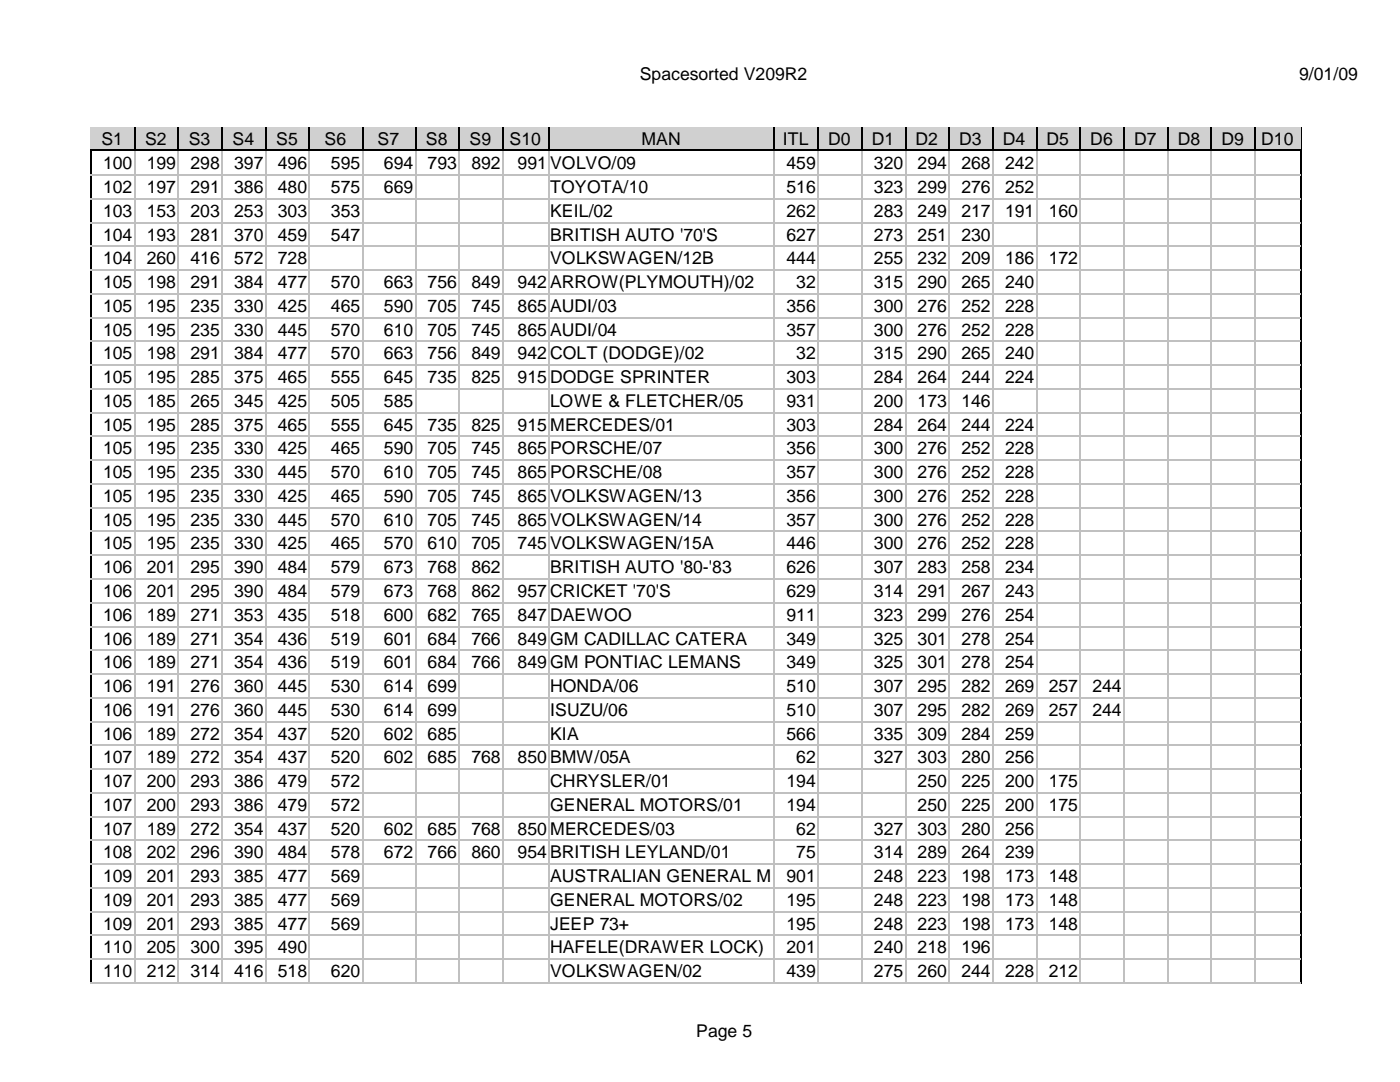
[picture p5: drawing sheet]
<svg xmlns="http://www.w3.org/2000/svg" width="279mm" height="216mm" viewBox="0 0 279 216" stroke-linecap="round" stroke-linejoin="round" font-family="sans-serif">
<defs><g id="words">
<g font-size="3.5">
<text x="127.7" y="16">Spacesorted V209R2</text>
<text x="259.2" y="16">9/01/09</text>
<text x="20.2" y="29">S1</text>
<text x="29" y="29">S2</text>
<text x="37.7" y="29">S3</text>
<text x="46.4" y="29">S4</text>
<text x="55.1" y="29">S5</text>
<text x="64.8" y="29">S6</text>
<text x="75.4" y="29">S7</text>
<text x="85" y="29">S8</text>
<text x="93.7" y="29">S9</text>
<text x="101.7" y="29">S10</text>
<text x="128" y="29">MAN</text>
<text x="156.2" y="29">ITL</text>
<text x="165.3" y="29">D0</text>
<text x="174" y="29">D1</text>
<text x="182.7" y="29">D2</text>
<text x="191.4" y="29">D3</text>
<text x="200.2" y="29">D4</text>
<text x="208.9" y="29">D5</text>
<text x="217.6" y="29">D6</text>
<text x="226.3" y="29">D7</text>
<text x="235" y="29">D8</text>
<text x="243.8" y="29">D9</text>
<text x="251.7" y="29">D10</text>
<text x="20.6" y="33.8">100</text>
<text x="29.3" y="33.8">199</text>
<text x="38" y="33.8">298</text>
<text x="46.7" y="33.8">397</text>
<text x="55.5" y="33.8">496</text>
<text x="66" y="33.8">595</text>
<text x="76.6" y="33.8">694</text>
<text x="85.3" y="33.8">793</text>
<text x="94.1" y="33.8">892</text>
<text x="103.3" y="33.8">991</text>
<text x="109.8" y="33.8">VOLVO/09</text>
<text x="157" y="33.8">459</text>
<text x="174.4" y="33.8">320</text>
<text x="183.1" y="33.8">294</text>
<text x="191.9" y="33.8">268</text>
<text x="200.6" y="33.8">242</text>
<text x="20.6" y="38.5">102</text>
<text x="29.3" y="38.5">197</text>
<text x="38" y="38.5">291</text>
<text x="46.7" y="38.5">386</text>
<text x="55.5" y="38.5">480</text>
<text x="66" y="38.5">575</text>
<text x="76.6" y="38.5">669</text>
<text x="109.8" y="38.5">TOYOTA/10</text>
<text x="157" y="38.5">516</text>
<text x="174.4" y="38.5">323</text>
<text x="183.1" y="38.5">299</text>
<text x="191.9" y="38.5">276</text>
<text x="200.6" y="38.5">252</text>
<text x="20.6" y="43.3">103</text>
<text x="29.3" y="43.3">153</text>
<text x="38" y="43.3">203</text>
<text x="46.7" y="43.3">253</text>
<text x="55.5" y="43.3">303</text>
<text x="66" y="43.3">353</text>
<text x="109.8" y="43.3">KEIL/02</text>
<text x="157" y="43.3">262</text>
<text x="174.4" y="43.3">283</text>
<text x="183.1" y="43.3">249</text>
<text x="191.9" y="43.3">217</text>
<text x="200.6" y="43.3">191</text>
<text x="209.3" y="43.3">160</text>
<text x="20.6" y="48">104</text>
<text x="20.6" y="52.7">104</text>
<text x="29.3" y="48">193</text>
<text x="29.3" y="52.7">260</text>
<text x="38" y="48">281</text>
<text x="38" y="52.7">416</text>
<text x="46.7" y="48">370</text>
<text x="46.7" y="52.7">572</text>
<text x="55.5" y="48">459</text>
<text x="55.5" y="52.7">728</text>
<text x="66" y="48">547</text>
<text x="109.8" y="48">BRITISH AUTO '70'S</text>
<text x="109.8" y="52.7">VOLKSWAGEN/12B</text>
<text x="157" y="48">627</text>
<text x="157" y="52.7">444</text>
<text x="174.4" y="48">273</text>
<text x="174.4" y="52.7">255</text>
<text x="183.1" y="48">251</text>
<text x="183.1" y="52.7">232</text>
<text x="191.9" y="48">230</text>
<text x="191.9" y="52.7">209</text>
<text x="200.6" y="52.7">186</text>
<text x="209.3" y="52.7">172</text>
<text x="20.6" y="57.5">105</text>
<text x="29.3" y="57.5">198</text>
<text x="38" y="57.5">291</text>
<text x="46.7" y="57.5">384</text>
<text x="55.5" y="57.5">477</text>
<text x="66" y="57.5">570</text>
<text x="76.6" y="57.5">663</text>
<text x="85.3" y="57.5">756</text>
<text x="94.1" y="57.5">849</text>
<text x="103.3" y="57.5">942</text>
<text x="109.8" y="57.5">ARROW(PLYMOUTH)/02</text>
<text x="158.9" y="57.5">32</text>
<text x="174.4" y="57.5">315</text>
<text x="183.1" y="57.5">290</text>
<text x="191.9" y="57.5">265</text>
<text x="200.6" y="57.5">240</text>
<text x="20.6" y="62.2">105</text>
<text x="29.3" y="62.2">195</text>
<text x="38" y="62.2">235</text>
<text x="46.7" y="62.2">330</text>
<text x="55.5" y="62.2">425</text>
<text x="66" y="62.2">465</text>
<text x="76.6" y="62.2">590</text>
<text x="85.3" y="62.2">705</text>
<text x="94.1" y="62.2">745</text>
<text x="103.3" y="62.2">865</text>
<text x="109.8" y="62.2">AUDI/03</text>
<text x="157" y="62.2">356</text>
<text x="174.4" y="62.2">300</text>
<text x="183.1" y="62.2">276</text>
<text x="191.9" y="62.2">252</text>
<text x="200.6" y="62.2">228</text>
<text x="20.6" y="67">105</text>
<text x="20.6" y="71.7">105</text>
<text x="29.3" y="67">195</text>
<text x="29.3" y="71.7">198</text>
<text x="38" y="67">235</text>
<text x="38" y="71.7">291</text>
<text x="46.7" y="67">330</text>
<text x="46.7" y="71.7">384</text>
<text x="55.5" y="67">445</text>
<text x="55.5" y="71.7">477</text>
<text x="66" y="67">570</text>
<text x="66" y="71.7">570</text>
<text x="76.6" y="67">610</text>
<text x="76.6" y="71.7">663</text>
<text x="85.3" y="67">705</text>
<text x="85.3" y="71.7">756</text>
<text x="94.1" y="67">745</text>
<text x="94.1" y="71.7">849</text>
<text x="103.3" y="67">865</text>
<text x="103.3" y="71.7">942</text>
<text x="109.8" y="67">AUDI/04</text>
<text x="109.8" y="71.7">COLT (DODGE)/02</text>
<text x="157" y="67">357</text>
<text x="158.9" y="71.7">32</text>
<text x="174.4" y="67">300</text>
<text x="174.4" y="71.7">315</text>
<text x="183.1" y="67">276</text>
<text x="183.1" y="71.7">290</text>
<text x="191.9" y="67">252</text>
<text x="191.9" y="71.7">265</text>
<text x="200.6" y="67">228</text>
<text x="200.6" y="71.7">240</text>
<text x="20.6" y="76.5">105</text>
<text x="29.3" y="76.5">195</text>
<text x="38" y="76.5">285</text>
<text x="46.7" y="76.5">375</text>
<text x="55.5" y="76.5">465</text>
<text x="66" y="76.5">555</text>
<text x="76.6" y="76.5">645</text>
<text x="85.3" y="76.5">735</text>
<text x="94.1" y="76.5">825</text>
<text x="103.3" y="76.5">915</text>
<text x="109.8" y="76.5">DODGE SPRINTER</text>
<text x="157" y="76.5">303</text>
<text x="174.4" y="76.5">284</text>
<text x="183.1" y="76.5">264</text>
<text x="191.9" y="76.5">244</text>
<text x="200.6" y="76.5">224</text>
<text x="20.6" y="81.2">105</text>
<text x="29.3" y="81.2">185</text>
<text x="38" y="81.2">265</text>
<text x="46.7" y="81.2">345</text>
<text x="55.5" y="81.2">425</text>
<text x="66" y="81.2">505</text>
<text x="76.6" y="81.2">585</text>
<text x="109.8" y="81.2">LOWE &amp; FLETCHER/05</text>
<text x="157" y="81.2">931</text>
<text x="174.4" y="81.2">200</text>
<text x="183.1" y="81.2">173</text>
<text x="191.9" y="81.2">146</text>
<text x="20.6" y="85.9">105</text>
<text x="29.3" y="85.9">195</text>
<text x="38" y="85.9">285</text>
<text x="46.7" y="85.9">375</text>
<text x="55.5" y="85.9">465</text>
<text x="66" y="85.9">555</text>
<text x="76.6" y="85.9">645</text>
<text x="85.3" y="85.9">735</text>
<text x="94.1" y="85.9">825</text>
<text x="103.3" y="85.9">915</text>
<text x="109.8" y="85.9">MERCEDES/01</text>
<text x="157" y="85.9">303</text>
<text x="174.4" y="85.9">284</text>
<text x="183.1" y="85.9">264</text>
<text x="191.9" y="85.9">244</text>
<text x="200.6" y="85.9">224</text>
<text x="20.6" y="90.7">105</text>
<text x="20.6" y="95.4">105</text>
<text x="29.3" y="90.7">195</text>
<text x="29.3" y="95.4">195</text>
<text x="38" y="90.7">235</text>
<text x="38" y="95.4">235</text>
<text x="46.7" y="90.7">330</text>
<text x="46.7" y="95.4">330</text>
<text x="55.5" y="90.7">425</text>
<text x="55.5" y="95.4">445</text>
<text x="66" y="90.7">465</text>
<text x="66" y="95.4">570</text>
<text x="76.6" y="90.7">590</text>
<text x="76.6" y="95.4">610</text>
<text x="85.3" y="90.7">705</text>
<text x="85.3" y="95.4">705</text>
<text x="94.1" y="90.7">745</text>
<text x="94.1" y="95.4">745</text>
<text x="103.3" y="90.7">865</text>
<text x="103.3" y="95.4">865</text>
<text x="109.8" y="90.7">PORSCHE/07</text>
<text x="109.8" y="95.4">PORSCHE/08</text>
<text x="157" y="90.7">356</text>
<text x="157" y="95.4">357</text>
<text x="174.4" y="90.7">300</text>
<text x="174.4" y="95.4">300</text>
<text x="183.1" y="90.7">276</text>
<text x="183.1" y="95.4">276</text>
<text x="191.9" y="90.7">252</text>
<text x="191.9" y="95.4">252</text>
<text x="200.6" y="90.7">228</text>
<text x="200.6" y="95.4">228</text>
<text x="20.6" y="100.2">105</text>
<text x="29.3" y="100.2">195</text>
<text x="38" y="100.2">235</text>
<text x="46.7" y="100.2">330</text>
<text x="55.5" y="100.2">425</text>
<text x="66" y="100.2">465</text>
<text x="76.6" y="100.2">590</text>
<text x="85.3" y="100.2">705</text>
<text x="94.1" y="100.2">745</text>
<text x="103.3" y="100.2">865</text>
<text x="109.8" y="100.2">VOLKSWAGEN/13</text>
<text x="157" y="100.2">356</text>
<text x="174.4" y="100.2">300</text>
<text x="183.1" y="100.2">276</text>
<text x="191.9" y="100.2">252</text>
<text x="200.6" y="100.2">228</text>
<text x="20.6" y="104.9">105</text>
<text x="29.3" y="104.9">195</text>
<text x="38" y="104.9">235</text>
<text x="46.7" y="104.9">330</text>
<text x="55.5" y="104.9">445</text>
<text x="66" y="104.9">570</text>
<text x="76.6" y="104.9">610</text>
<text x="85.3" y="104.9">705</text>
<text x="94.1" y="104.9">745</text>
<text x="103.3" y="104.9">865</text>
<text x="109.8" y="104.9">VOLKSWAGEN/14</text>
<text x="157" y="104.9">357</text>
<text x="174.4" y="104.9">300</text>
<text x="183.1" y="104.9">276</text>
<text x="191.9" y="104.9">252</text>
<text x="200.6" y="104.9">228</text>
<text x="20.6" y="109.6">105</text>
<text x="29.3" y="109.6">195</text>
<text x="38" y="109.6">235</text>
<text x="46.7" y="109.6">330</text>
<text x="55.5" y="109.6">425</text>
<text x="66" y="109.6">465</text>
<text x="76.6" y="109.6">570</text>
<text x="85.3" y="109.6">610</text>
<text x="94.1" y="109.6">705</text>
<text x="103.3" y="109.6">745</text>
<text x="109.8" y="109.6">VOLKSWAGEN/15A</text>
<text x="157" y="109.6">446</text>
<text x="174.4" y="109.6">300</text>
<text x="183.1" y="109.6">276</text>
<text x="191.9" y="109.6">252</text>
<text x="200.6" y="109.6">228</text>
<text x="20.6" y="114.4">106</text>
<text x="20.6" y="119.1">106</text>
<text x="29.3" y="114.4">201</text>
<text x="29.3" y="119.1">201</text>
<text x="38" y="114.4">295</text>
<text x="38" y="119.1">295</text>
<text x="46.7" y="114.4">390</text>
<text x="46.7" y="119.1">390</text>
<text x="55.5" y="114.4">484</text>
<text x="55.5" y="119.1">484</text>
<text x="66" y="114.4">579</text>
<text x="66" y="119.1">579</text>
<text x="76.6" y="114.4">673</text>
<text x="76.6" y="119.1">673</text>
<text x="85.3" y="114.4">768</text>
<text x="85.3" y="119.1">768</text>
<text x="94.1" y="114.4">862</text>
<text x="94.1" y="119.1">862</text>
<text x="103.3" y="119.1">957</text>
<text x="109.8" y="114.4">BRITISH AUTO '80-'83</text>
<text x="109.8" y="119.1">CRICKET '70'S</text>
<text x="157" y="114.4">626</text>
<text x="157" y="119.1">629</text>
<text x="174.4" y="114.4">307</text>
<text x="174.4" y="119.1">314</text>
<text x="183.1" y="114.4">283</text>
<text x="183.1" y="119.1">291</text>
<text x="191.9" y="114.4">258</text>
<text x="191.9" y="119.1">267</text>
<text x="200.6" y="114.4">234</text>
<text x="200.6" y="119.1">243</text>
<text x="20.6" y="123.9">106</text>
<text x="29.3" y="123.9">189</text>
<text x="38" y="123.9">271</text>
<text x="46.7" y="123.9">353</text>
<text x="55.5" y="123.9">435</text>
<text x="66" y="123.9">518</text>
<text x="76.6" y="123.9">600</text>
<text x="85.3" y="123.9">682</text>
<text x="94.1" y="123.9">765</text>
<text x="103.3" y="123.9">847</text>
<text x="109.8" y="123.9">DAEWOO</text>
<text x="157" y="123.9">911</text>
<text x="174.4" y="123.9">323</text>
<text x="183.1" y="123.9">299</text>
<text x="191.9" y="123.9">276</text>
<text x="200.6" y="123.9">254</text>
<text x="20.6" y="128.6">106</text>
<text x="29.3" y="128.6">189</text>
<text x="38" y="128.6">271</text>
<text x="46.7" y="128.6">354</text>
<text x="55.5" y="128.6">436</text>
<text x="66" y="128.6">519</text>
<text x="76.6" y="128.6">601</text>
<text x="85.3" y="128.6">684</text>
<text x="94.1" y="128.6">766</text>
<text x="103.3" y="128.6">849</text>
<text x="109.8" y="128.6">GM CADILLAC CATERA</text>
<text x="157" y="128.6">349</text>
<text x="174.4" y="128.6">325</text>
<text x="183.1" y="128.6">301</text>
<text x="191.9" y="128.6">278</text>
<text x="200.6" y="128.6">254</text>
<text x="20.6" y="133.3">106</text>
<text x="29.3" y="133.3">189</text>
<text x="38" y="133.3">271</text>
<text x="46.7" y="133.3">354</text>
<text x="55.5" y="133.3">436</text>
<text x="66" y="133.3">519</text>
<text x="76.6" y="133.3">601</text>
<text x="85.3" y="133.3">684</text>
<text x="94.1" y="133.3">766</text>
<text x="103.3" y="133.3">849</text>
<text x="109.8" y="133.3">GM PONTIAC LEMANS</text>
<text x="157" y="133.3">349</text>
<text x="174.4" y="133.3">325</text>
<text x="183.1" y="133.3">301</text>
<text x="191.9" y="133.3">278</text>
<text x="200.6" y="133.3">254</text>
<text x="20.6" y="138.1">106</text>
<text x="20.6" y="142.8">106</text>
<text x="29.3" y="138.1">191</text>
<text x="29.3" y="142.8">191</text>
<text x="38" y="138.1">276</text>
<text x="38" y="142.8">276</text>
<text x="46.7" y="138.1">360</text>
<text x="46.7" y="142.8">360</text>
<text x="55.5" y="138.1">445</text>
<text x="55.5" y="142.8">445</text>
<text x="66" y="138.1">530</text>
<text x="66" y="142.8">530</text>
<text x="76.6" y="138.1">614</text>
<text x="76.6" y="142.8">614</text>
<text x="85.3" y="138.1">699</text>
<text x="85.3" y="142.8">699</text>
<text x="109.8" y="138.1">HONDA/06</text>
<text x="109.8" y="142.8">ISUZU/06</text>
<text x="157" y="138.1">510</text>
<text x="157" y="142.8">510</text>
<text x="174.4" y="138.1">307</text>
<text x="174.4" y="142.8">307</text>
<text x="183.1" y="138.1">295</text>
<text x="183.1" y="142.8">295</text>
<text x="191.9" y="138.1">282</text>
<text x="191.9" y="142.8">282</text>
<text x="200.6" y="138.1">269</text>
<text x="200.6" y="142.8">269</text>
<text x="209.3" y="138.1">257</text>
<text x="209.3" y="142.8">257</text>
<text x="218" y="138.1">244</text>
<text x="218" y="142.8">244</text>
<text x="20.6" y="147.6">106</text>
<text x="29.3" y="147.6">189</text>
<text x="38" y="147.6">272</text>
<text x="46.7" y="147.6">354</text>
<text x="55.5" y="147.6">437</text>
<text x="66" y="147.6">520</text>
<text x="76.6" y="147.6">602</text>
<text x="85.3" y="147.6">685</text>
<text x="109.8" y="147.6">KIA</text>
<text x="157" y="147.6">566</text>
<text x="174.4" y="147.6">335</text>
<text x="183.1" y="147.6">309</text>
<text x="191.9" y="147.6">284</text>
<text x="200.6" y="147.6">259</text>
<text x="20.6" y="152.3">107</text>
<text x="29.3" y="152.3">189</text>
<text x="38" y="152.3">272</text>
<text x="46.7" y="152.3">354</text>
<text x="55.5" y="152.3">437</text>
<text x="66" y="152.3">520</text>
<text x="76.6" y="152.3">602</text>
<text x="85.3" y="152.3">685</text>
<text x="94.1" y="152.3">768</text>
<text x="103.3" y="152.3">850</text>
<text x="109.8" y="152.3">BMW/05A</text>
<text x="158.9" y="152.3">62</text>
<text x="174.4" y="152.3">327</text>
<text x="183.1" y="152.3">303</text>
<text x="191.9" y="152.3">280</text>
<text x="200.6" y="152.3">256</text>
<text x="20.6" y="157.1">107</text>
<text x="20.6" y="161.8">107</text>
<text x="29.3" y="157.1">200</text>
<text x="29.3" y="161.8">200</text>
<text x="38" y="157.1">293</text>
<text x="38" y="161.8">293</text>
<text x="46.7" y="157.1">386</text>
<text x="46.7" y="161.8">386</text>
<text x="55.5" y="157.1">479</text>
<text x="55.5" y="161.8">479</text>
<text x="66" y="157.1">572</text>
<text x="66" y="161.8">572</text>
<text x="109.8" y="157.1">CHRYSLER/01</text>
<text x="109.8" y="161.8">GENERAL MOTORS/01</text>
<text x="157" y="157.1">194</text>
<text x="157" y="161.8">194</text>
<text x="183.1" y="157.1">250</text>
<text x="183.1" y="161.8">250</text>
<text x="191.9" y="157.1">225</text>
<text x="191.9" y="161.8">225</text>
<text x="200.6" y="157.1">200</text>
<text x="200.6" y="161.8">200</text>
<text x="209.3" y="157.1">175</text>
<text x="209.3" y="161.8">175</text>
<text x="20.6" y="166.5">107</text>
<text x="29.3" y="166.5">189</text>
<text x="38" y="166.5">272</text>
<text x="46.7" y="166.5">354</text>
<text x="55.5" y="166.5">437</text>
<text x="66" y="166.5">520</text>
<text x="76.6" y="166.5">602</text>
<text x="85.3" y="166.5">685</text>
<text x="94.1" y="166.5">768</text>
<text x="103.3" y="166.5">850</text>
<text x="109.8" y="166.5">MERCEDES/03</text>
<text x="158.9" y="166.5">62</text>
<text x="174.4" y="166.5">327</text>
<text x="183.1" y="166.5">303</text>
<text x="191.9" y="166.5">280</text>
<text x="200.6" y="166.5">256</text>
<text x="20.6" y="171.3">108</text>
<text x="29.3" y="171.3">202</text>
<text x="38" y="171.3">296</text>
<text x="46.7" y="171.3">390</text>
<text x="55.5" y="171.3">484</text>
<text x="66" y="171.3">578</text>
<text x="76.6" y="171.3">672</text>
<text x="85.3" y="171.3">766</text>
<text x="94.1" y="171.3">860</text>
<text x="103.3" y="171.3">954</text>
<text x="109.8" y="171.3">BRITISH LEYLAND/01</text>
<text x="158.9" y="171.3">75</text>
<text x="174.4" y="171.3">314</text>
<text x="183.1" y="171.3">289</text>
<text x="191.9" y="171.3">264</text>
<text x="200.6" y="171.3">239</text>
<text x="20.6" y="176">109</text>
<text x="29.3" y="176">201</text>
<text x="38" y="176">293</text>
<text x="46.7" y="176">385</text>
<text x="55.5" y="176">477</text>
<text x="66" y="176">569</text>
<text x="109.8" y="176">AUSTRALIAN GENERAL M</text>
<text x="157" y="176">901</text>
<text x="174.4" y="176">248</text>
<text x="183.1" y="176">223</text>
<text x="191.9" y="176">198</text>
<text x="200.6" y="176">173</text>
<text x="209.3" y="176">148</text>
<text x="20.6" y="180.8">109</text>
<text x="20.6" y="185.5">109</text>
<text x="29.3" y="180.8">201</text>
<text x="29.3" y="185.5">201</text>
<text x="38" y="180.8">293</text>
<text x="38" y="185.5">293</text>
<text x="46.7" y="180.8">385</text>
<text x="46.7" y="185.5">385</text>
<text x="55.5" y="180.8">477</text>
<text x="55.5" y="185.5">477</text>
<text x="66" y="180.8">569</text>
<text x="66" y="185.5">569</text>
<text x="109.8" y="180.8">GENERAL MOTORS/02</text>
<text x="109.8" y="185.5">JEEP 73+</text>
<text x="157" y="180.8">195</text>
<text x="157" y="185.5">195</text>
<text x="174.4" y="180.8">248</text>
<text x="174.4" y="185.5">248</text>
<text x="183.1" y="180.8">223</text>
<text x="183.1" y="185.5">223</text>
<text x="191.9" y="180.8">198</text>
<text x="191.9" y="185.5">198</text>
<text x="200.6" y="180.8">173</text>
<text x="200.6" y="185.5">173</text>
<text x="209.3" y="180.8">148</text>
<text x="209.3" y="185.5">148</text>
<text x="20.6" y="190.2">110</text>
<text x="29.3" y="190.2">205</text>
<text x="38" y="190.2">300</text>
<text x="46.7" y="190.2">395</text>
<text x="55.5" y="190.2">490</text>
<text x="109.8" y="190.2">HAFELE(DRAWER LOCK)</text>
<text x="157" y="190.2">201</text>
<text x="174.4" y="190.2">240</text>
<text x="183.1" y="190.2">218</text>
<text x="191.9" y="190.2">196</text>
<text x="20.6" y="195">110</text>
<text x="29.3" y="195">212</text>
<text x="38" y="195">314</text>
<text x="46.7" y="195">416</text>
<text x="55.5" y="195">518</text>
<text x="66" y="195">620</text>
<text x="109.8" y="195">VOLKSWAGEN/02</text>
<text x="157" y="195">439</text>
<text x="174.4" y="195">275</text>
<text x="183.1" y="195">260</text>
<text x="191.9" y="195">244</text>
<text x="200.6" y="195">228</text>
<text x="209.3" y="195">212</text>
<text x="138.9" y="206.8">Page 5</text>
</g>
</g></defs>
<path d="M18 25.4h241.8M18.2 25.3v171M259.7 25.3v171M18 196.1h241.8" fill="none" stroke="#000" stroke-width=".25"/>
<g fill="#d4d0c8">
<path d="M18.1 25.3h8.7v4.8h-8.7z"/>
<path d="M26.8 25.3h8.7v4.8h-8.7z"/>
<path d="M35.6 25.3h8.6v4.8h-8.6z"/>
<path d="M44.3 25.3h8.6v4.8h-8.6z"/>
<path d="M53 25.3h8.6v4.8h-8.6z"/>
<path d="M61.7 25.3h10.5v4.8h-10.5z"/>
<path d="M72.2 25.3h10.6v4.8h-10.6z"/>
<path d="M82.8 25.3h8.7v4.8h-8.7z"/>
<path d="M91.5 25.3h8.7v4.8h-8.7z"/>
<path d="M100.2 25.3h9.3v4.8h-9.3z"/>
<path d="M109.6 25.3h44.8v4.8h-44.8z"/>
<path d="M154.4 25.3h8.8v4.8h-8.8z"/>
<path d="M163.2 25.3h8.7v4.8h-8.7z"/>
<path d="M171.9 25.3h8.7v4.8h-8.7z"/>
<path d="M180.6 25.3h8.7v4.8h-8.7z"/>
<path d="M189.3 25.3h8.7v4.8h-8.7z"/>
<path d="M198 25.3h8.8v4.8h-8.8z"/>
<path d="M206.8 25.3h8.7v4.8h-8.7z"/>
<path d="M215.5 25.3h8.7v4.8h-8.7z"/>
<path d="M224.2 25.3h8.7v4.8h-8.7z"/>
<path d="M232.9 25.3h8.7v4.8h-8.7z"/>
<path d="M241.6 25.3h8.8v4.8h-8.8z"/>
<path d="M250.4 25.3h9.2v4.8h-9.2z"/>
</g>
<g fill="none" stroke="#c0c0c0" stroke-width=".25">
<path d="M18 34.9h241.6M18 39.7h241.6M26.9 30.1v165.9M35.6 30.1v165.9M44.3 30.1v165.9M53 30.1v165.9M61.8 30.1v165.9M72.3 30.1v165.9M82.9 30.1v165.9M91.7 30.1v165.9M100.4 30.1v165.9M109.6 30.1v165.9"/>
<path d="M154.6 30.1v165.9M163.3 30.1v165.9M172 30.1v165.9M180.7 30.1v165.9M189.4 30.1v165.9M198.2 30.1v165.9M206.9 30.1v165.9M215.6 30.1v165.9M224.3 30.1v165.9M233 30.1v165.9M241.8 30.1v165.9M250.5 30.1v165.9"/>
<path d="M18 44.4h241.6M18 49.1h241.6M18 53.9h241.6M18 58.6h241.6M18 63.4h241.6M18 68.1h241.6M18 72.9h241.6M18 77.6h241.6M18 82.3h241.6M18 87.1h241.6M18 91.8h241.6M18 96.6h241.6"/>
<path d="M18 101.3h241.6M18 106h241.6M18 110.8h241.6M18 115.5h241.6M18 120.3h241.6M18 125h241.6M18 129.8h241.6M18 134.5h241.6M18 139.2h241.6M18 144h241.6M18 148.7h241.6M18 153.5h241.6"/>
<path d="M18 158.2h241.6M18 162.9h241.6M18 167.7h241.6M18 172.4h241.6M18 177.2h241.6M18 181.9h241.6M18 186.6h241.6M18 191.4h241.6M18 196.1h241.6"/>
</g>
<g fill="none" stroke="#000" stroke-width=".25">
<path d="M18 29.9h241.6M26.9 25.3v4.8M35.6 25.3v4.8M44.3 25.3v4.8M53 25.3v4.8M61.8 25.3v4.8M72.3 25.3v4.8M82.9 25.3v4.8M91.7 25.3v4.8M100.4 25.3v4.8M109.6 25.3v4.8M154.6 25.3v4.8"/>
<path d="M163.3 25.3v4.8M172 25.3v4.8M180.7 25.3v4.8M189.4 25.3v4.8M198.2 25.3v4.8M206.9 25.3v4.8M215.6 25.3v4.8M224.3 25.3v4.8M233 25.3v4.8M241.8 25.3v4.8M250.5 25.3v4.8"/>
</g>
<use href="#words"/>
</svg>
